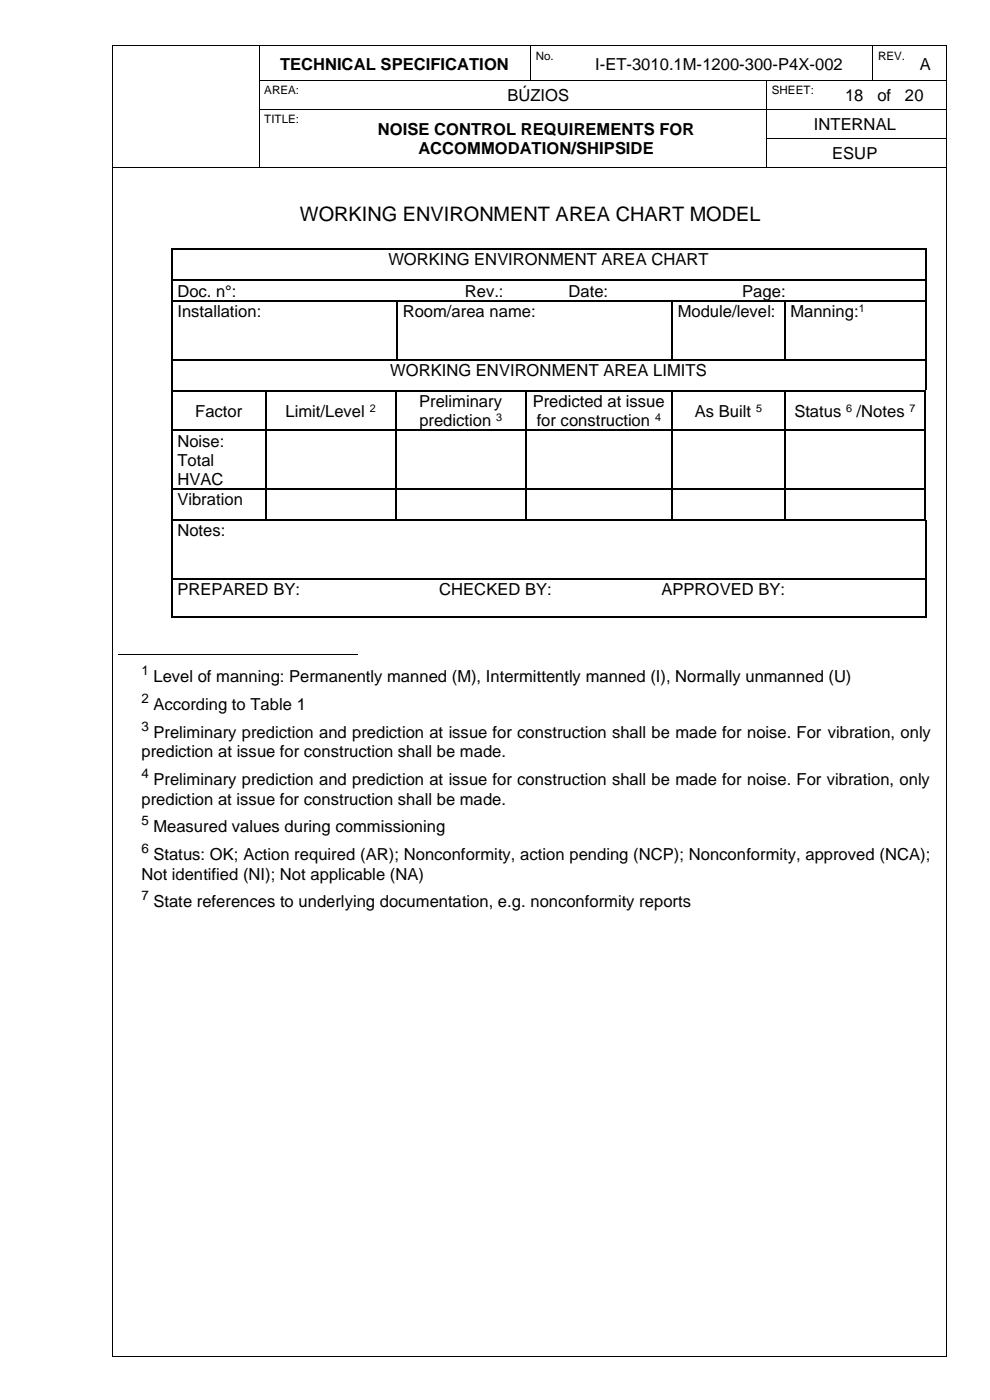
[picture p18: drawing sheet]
<svg xmlns="http://www.w3.org/2000/svg" width="210mm" height="297mm" viewBox="0 0 210 297" stroke-linecap="round" stroke-linejoin="round" font-family="sans-serif">
<defs><g id="words">
<text font-size="4.2" x="63.6" y="47">WORKING ENVIRONMENT AREA CHART MODEL</text>
<g font-size="3.5">
<text x="59.4" y="14.8">TECHNICAL SPECIFICATION</text>
<text x="126.3" y="14.8">I-ET-3010.1M-1200-300-P4X-002</text>
<text x="195.1" y="14.8">A</text>
<text x="107.7" y="21.5">BÚZIOS</text>
<text x="179.3" y="21.5">18</text>
<text x="186.1" y="21.5">of</text>
<text x="192" y="21.5">20</text>
<text x="80.2" y="28.7">NOISE CONTROL REQUIREMENTS FOR</text>
<text x="172.7" y="27.6">INTERNAL</text>
<text x="88.7" y="32.7">ACCOMMODATION/SHIPSIDE</text>
<text x="176.6" y="33.8">ESUP</text>
<text x="82.4" y="56.3">WORKING ENVIRONMENT AREA CHART</text>
<text x="37.6" y="62.9">Doc. n°:</text>
<text x="98.6" y="62.9">Rev.:</text>
<text x="120.6" y="62.9">Date:</text>
<text x="157.5" y="62.9">Page:</text>
<text x="37.6" y="67.2">Installation:</text>
<text x="85.4" y="67.2">Room/area name:</text>
<text x="143.8" y="67.2">Module/level:</text>
<text x="167.7" y="67.2">Manning:</text>
<text x="82.8" y="79.8">WORKING ENVIRONMENT AREA LIMITS</text>
<text x="41.4" y="88.4">Factor</text>
<text x="60.6" y="88.4">Limit/Level</text>
<text x="88.9" y="86.4">Preliminary</text>
<text x="113" y="86.4">Predicted at issue</text>
<text x="147.4" y="88.4">As Built</text>
<text x="168.5" y="88.4">Status</text>
<text x="181.7" y="88.4">/Notes</text>
<text x="37.6" y="94.8">Noise:</text>
<text x="89" y="90.4">prediction</text>
<text x="113.9" y="90.4">for construction</text>
<text x="37.6" y="98.8">Total</text>
<text x="37.6" y="102.8">HVAC</text>
<text x="37.6" y="107.2">Vibration</text>
<text x="37.6" y="113.8">Notes:</text>
<text x="37.6" y="126.2">PREPARED BY:</text>
<text x="93.2" y="126.2">CHECKED BY:</text>
<text x="140.3" y="126.2">APPROVED BY:</text>
<text x="32.6" y="144.7">Level of manning: Permanently manned (M), Intermittently manned (I), Normally unmanned (U)</text>
<text x="32.6" y="150.6">According to Table 1</text>
<text x="30" y="160.7">prediction at issue for construction shall be made.</text>
<text x="32.6" y="156.5">Preliminary prediction and prediction at issue for construction shall be made for noise. For vibration, only</text>
<text x="32.6" y="166.5">Preliminary prediction and prediction at issue for construction shall be made for noise. For vibration, only</text>
<text x="30" y="170.7">prediction at issue for construction shall be made.</text>
<text x="32.6" y="176.5">Measured values during commissioning</text>
<text x="32.6" y="182.4">Status: OK; Action required (AR); Nonconformity, action pending (NCP); Nonconformity, approved (NCA);</text>
<text x="30" y="186.6">Not identified (NI); Not applicable (NA)</text>
<text x="32.6" y="192.4">State references to underlying documentation, e.g. nonconformity reports</text>
</g>
<g font-size="2.8">
<text x="30" y="143.3">1</text>
<text x="30" y="149.2">2</text>
<text x="30" y="155.1">3</text>
<text x="30" y="165.1">4</text>
<text x="30" y="175.1">5</text>
<text x="30" y="181">6</text>
<text x="30" y="191">7</text>
</g>
<g font-size="2.5">
<text x="113.6" y="12.7">No.</text>
<text x="186.3" y="12.7">REV.</text>
<text x="56.1" y="19.9">AREA:</text>
<text x="163.7" y="19.9">SHEET:</text>
<text x="56.1" y="26">TITLE:</text>
</g>
<g font-size="2.3">
<text x="182.2" y="66.2">1</text>
<text x="78.5" y="87.4">2</text>
<text x="105.3" y="89.4">3</text>
<text x="139" y="89.4">4</text>
<text x="160.4" y="87.4">5</text>
<text x="179.5" y="87.4">6</text>
<text x="192.9" y="87.4">7</text>
</g>
</g></defs>
<g fill="none" stroke="#000" stroke-width=".21">
<path d="M23.9 9.7v278.1M24 9.6h176.8M55 9.7v7.3M55 17.2v6M55.1 17.1h9.9M65.2 17.1h47.3M112.5 9.7v7.3M112.6 17.1h7.5M120.3 17.1h42.2M162.6 17.2v6M162.7 17.1h12.5M175.3 17.1h9.8"/>
<path d="M185.2 9.7v7.3M185.2 17.1h7.5M192.9 17.1h7.9M200.9 9.7v278.1M24 35.6h30.9M55 23.4v5.9M55 29.5v6M55.1 23.3h9.9M55.1 35.6h9.9M65.2 23.3h97.3M65.2 35.6h97.3M162.6 23.4v5.9"/>
<path d="M162.6 29.5v6M162.7 23.3h12.5M162.7 29.4h38.1M162.7 35.6h38.1M175.3 23.3h25.5M25 138.8h50.8M24 287.9h176.8"/>
</g>
<g fill="#000">
<path d="M23.8 9.5h.2v.2h-.2z" fill-rule="evenodd"/>
<path d="M23.8 9.5h.2v.2h-.2z" fill-rule="evenodd"/>
<path d="M54.9 17h.2v.2h-.2z" fill-rule="evenodd"/>
<path d="M65 17h.2v.2h-.2z" fill-rule="evenodd"/>
<path d="M112.5 17h.1v.2h-.1z" fill-rule="evenodd"/>
<path d="M120.1 17h.2v.2h-.2z" fill-rule="evenodd"/>
<path d="M162.6 17h.1v.2h-.1z" fill-rule="evenodd"/>
<path d="M175.2 17h.1v.2h-.1z" fill-rule="evenodd"/>
<path d="M185.1 17h.1v.2h-.1z" fill-rule="evenodd"/>
<path d="M192.7 17h.2v.2h-.2z" fill-rule="evenodd"/>
<path d="M200.8 9.5h.2v.2h-.2z" fill-rule="evenodd"/>
<path d="M200.8 9.5h.2v.2h-.2z" fill-rule="evenodd"/>
<path d="M54.9 23.2h.2v.2h-.2z" fill-rule="evenodd"/>
<path d="M54.9 29.3h.2v.2h-.2z" fill-rule="evenodd"/>
<path d="M54.9 35.5h.2v.2h-.2z" fill-rule="evenodd"/>
<path d="M65 23.2h.2v.2h-.2z" fill-rule="evenodd"/>
<path d="M65 35.5h.2v.2h-.2z" fill-rule="evenodd"/>
<path d="M162.6 23.2h.1v.2h-.1z" fill-rule="evenodd"/>
<path d="M162.6 29.3h.1v.2h-.1z" fill-rule="evenodd"/>
<path d="M162.6 35.5h.1v.2h-.1z" fill-rule="evenodd"/>
<path d="M175.2 23.2h.1v.2h-.1z" fill-rule="evenodd"/>
<path d="M36.3 52.8h.2v.2h-.2z" fill-rule="evenodd"/>
<path d="M36.3 52.8h.2v.2h-.2z" fill-rule="evenodd"/>
<path d="M36.3 59.4h.2v.2h-.2z" fill-rule="evenodd"/>
<path d="M196.3 52.8h.2v.2h-.2z" fill-rule="evenodd"/>
<path d="M196.3 52.8h.2v.2h-.2z" fill-rule="evenodd"/>
<path d="M196.3 59.4h.2v.2h-.2z" fill-rule="evenodd"/>
<path d="M36.3 63.7h.2v.2h-.2z" fill-rule="evenodd"/>
<path d="M36.3 76.2h.2v.3h-.2z" fill-rule="evenodd"/>
<path d="M84.1 63.7h.2v.2h-.2z" fill-rule="evenodd"/>
<path d="M84.1 76.2h.2v.3h-.2z" fill-rule="evenodd"/>
<path d="M142.4 63.7h.3v.2h-.3z" fill-rule="evenodd"/>
<path d="M142.4 76.2h.3v.3h-.3z" fill-rule="evenodd"/>
<path d="M166.3 63.7h.3v.2h-.3z" fill-rule="evenodd"/>
<path d="M166.3 76.2h.3v.3h-.3z" fill-rule="evenodd"/>
<path d="M196.3 63.7h.2v.2h-.2z" fill-rule="evenodd"/>
<path d="M196.3 76.2h.2v.3h-.2z" fill-rule="evenodd"/>
<path d="M36.3 82.8h.2v.3h-.2z" fill-rule="evenodd"/>
<path d="M36.3 91.2h.2v.3h-.2z" fill-rule="evenodd"/>
<path d="M56.3 82.8h.2v.3h-.2z" fill-rule="evenodd"/>
<path d="M56.3 91.2h.2v.3h-.2z" fill-rule="evenodd"/>
<path d="M83.8 82.8h.3v.3h-.3z" fill-rule="evenodd"/>
<path d="M83.8 91.2h.3v.3h-.3z" fill-rule="evenodd"/>
<path d="M111.4 82.8h.3v.3h-.3z" fill-rule="evenodd"/>
<path d="M111.4 91.2h.3v.3h-.3z" fill-rule="evenodd"/>
<path d="M142.4 82.8h.3v.3h-.3z" fill-rule="evenodd"/>
<path d="M142.4 91.2h.3v.3h-.3z" fill-rule="evenodd"/>
<path d="M166.4 82.8h.3v.3h-.3z" fill-rule="evenodd"/>
<path d="M166.4 91.2h.3v.3h-.3z" fill-rule="evenodd"/>
<path d="M196.1 82.8h.2v.3h-.2z" fill-rule="evenodd"/>
<path d="M196.1 91.2h.2v.3h-.2z" fill-rule="evenodd"/>
<path d="M36.3 103.6h.2v.3h-.2z" fill-rule="evenodd"/>
<path d="M36.3 110.3h.2v.2h-.2z" fill-rule="evenodd"/>
<path d="M56.3 103.6h.2v.3h-.2z" fill-rule="evenodd"/>
<path d="M56.3 110.3h.2v.2h-.2z" fill-rule="evenodd"/>
<path d="M83.8 103.6h.3v.3h-.3z" fill-rule="evenodd"/>
<path d="M83.8 110.3h.3v.2h-.3z" fill-rule="evenodd"/>
<path d="M111.4 103.6h.3v.3h-.3z" fill-rule="evenodd"/>
<path d="M111.4 110.3h.3v.2h-.3z" fill-rule="evenodd"/>
<path d="M142.4 103.6h.3v.3h-.3z" fill-rule="evenodd"/>
<path d="M142.4 110.3h.3v.2h-.3z" fill-rule="evenodd"/>
<path d="M166.4 103.6h.3v.3h-.3z" fill-rule="evenodd"/>
<path d="M166.4 110.3h.3v.2h-.3z" fill-rule="evenodd"/>
<path d="M196.1 103.6h.2v.3h-.2z" fill-rule="evenodd"/>
<path d="M196.1 110.3h.2v.2h-.2z" fill-rule="evenodd"/>
<path d="M36.3 122.7h.2v.2h-.2z" fill-rule="evenodd"/>
<path d="M36.3 130.7h.2v.3h-.2z" fill-rule="evenodd"/>
<path d="M36.3 130.7h.2v.3h-.2z" fill-rule="evenodd"/>
<path d="M196.3 122.7h.2v.2h-.2z" fill-rule="evenodd"/>
<path d="M196.3 130.7h.2v.3h-.2z" fill-rule="evenodd"/>
<path d="M196.3 130.7h.2v.3h-.2z" fill-rule="evenodd"/>
<path d="M23.8 287.8h.2v.2h-.2z" fill-rule="evenodd"/>
<path d="M23.8 287.8h.2v.2h-.2z" fill-rule="evenodd"/>
<path d="M200.8 287.8h.2v.2h-.2z" fill-rule="evenodd"/>
<path d="M200.8 287.8h.2v.2h-.2z" fill-rule="evenodd"/>
</g>
<g fill="none" stroke="#000" stroke-width=".25">
<path d="M36.4 53v6.4M36.4 59.6v4.1M36.5 52.9h159.8M36.5 59.5h159.8M196.4 53v6.4M196.4 59.6v4.1M36.4 63.9v12.3M36.4 76.5v6.3M36.5 63.8h47.6M36.5 76.3h47.6M84.2 63.9v12.3M84.3 63.8h58.1"/>
<path d="M84.3 76.3h58.1M142.6 63.9v12.3M142.7 63.8h23.6M142.7 76.3h23.6M166.4 63.9v12.3M166.6 63.8h29.7M166.6 76.3h29.7M196.4 63.9v12.3M196.4 76.5v6.3M36.4 83.1v8.1M36.4 91.5v12.1M36.5 82.9h19.8"/>
<path d="M36.5 91.3h19.8M56.4 83.1v8.1M56.4 91.5v12.1M56.5 82.9h27.3M56.5 91.3h27.3M84 83.1v8.1M84 91.5v12.1M84.1 82.9h27.3M84.1 91.3h27.3M111.5 83.1v8.1M111.5 91.5v12.1M111.7 82.9h30.7"/>
<path d="M111.7 91.3h30.7M142.6 83.1v8.1M142.6 91.5v12.1M142.7 82.9h23.7M142.7 91.3h23.7M166.6 83.1v8.1M166.6 91.5v12.1M166.7 82.9h29.4M166.7 91.3h29.4M196.2 83.1v8.1M196.2 91.5v12.1M36.4 103.9v6.4"/>
<path d="M36.4 110.5v12.2M36.5 103.7h19.8M36.5 110.4h19.8M56.4 103.9v6.4M56.5 103.7h27.3M56.5 110.4h27.3M84 103.9v6.4M84.1 103.7h27.3M84.1 110.4h27.3M111.5 103.9v6.4M111.7 103.7h30.7M111.7 110.4h30.7"/>
<path d="M142.6 103.9v6.4M142.7 103.7h23.7M142.7 110.4h23.7M166.6 103.9v6.4M166.7 103.7h29.4M166.7 110.4h29.4M196.2 103.9v6.4M196.4 110.5v12.2M36.4 122.9v7.8M36.5 122.8h159.8M36.5 130.8h159.8M196.4 122.9v7.8"/>
</g>
<use href="#words"/>
</svg>
